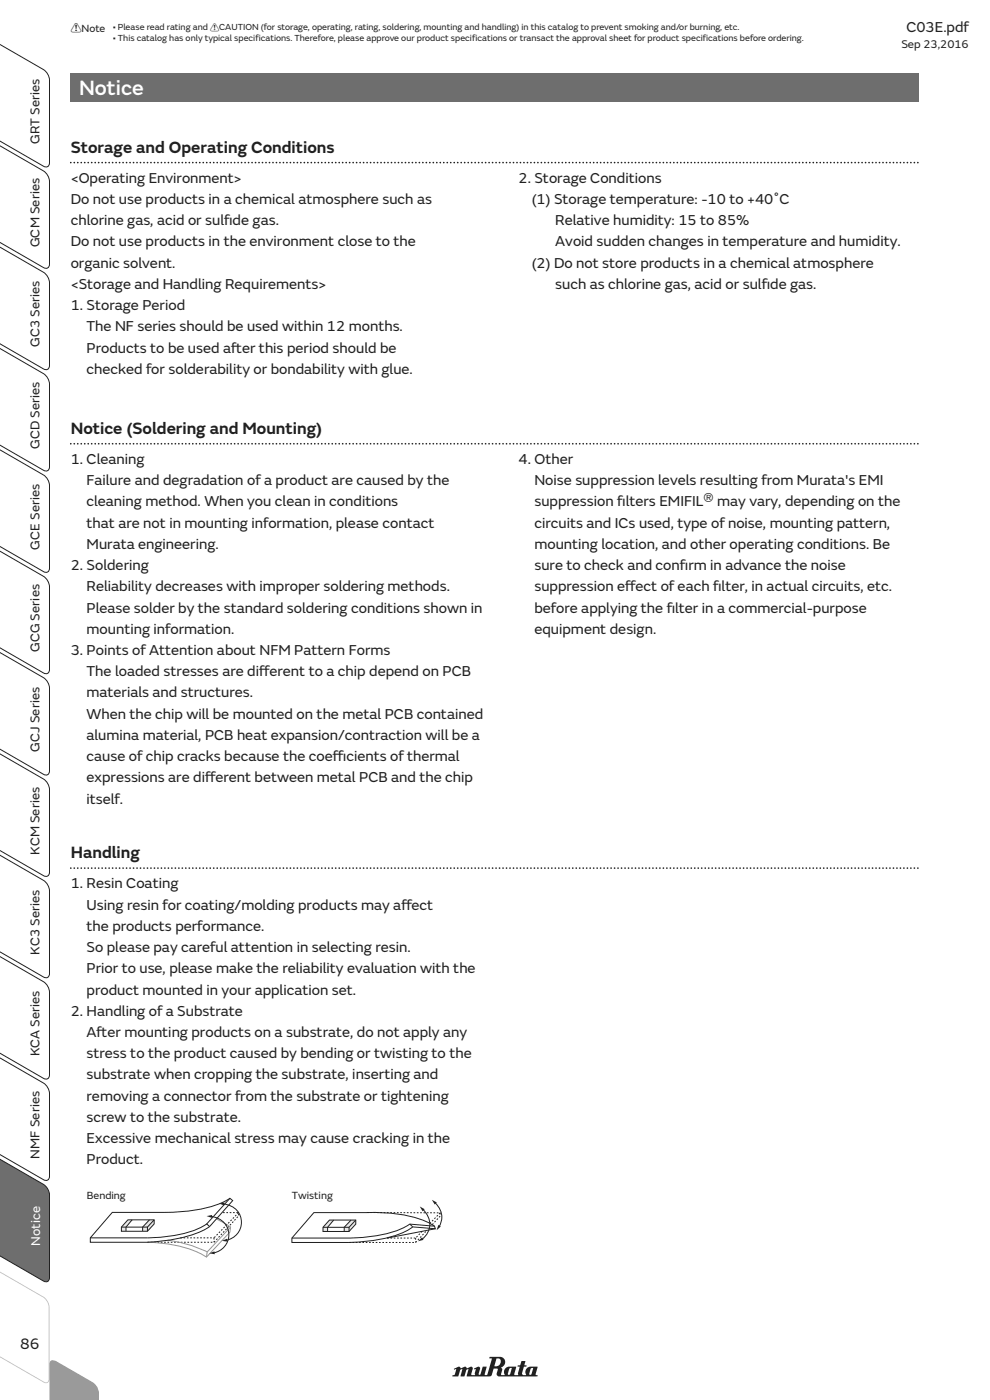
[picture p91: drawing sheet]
<svg xmlns="http://www.w3.org/2000/svg" width="210mm" height="297mm" viewBox="0 0 210 297" stroke-linecap="round" stroke-linejoin="round" font-family="sans-serif">
<defs><g id="words">
<text font-size="4.6" fill="#fff" x="16.8" y="20.2">Notice</text>
<g font-size="3.6" fill="#231f20">
<text x="15" y="32.4">Storage and Operating Conditions</text>
<text x="15" y="92">Notice (Soldering and Mounting)</text>
<text x="15" y="182">Handling</text>
</g>
<text font-size="3.4" fill="#231f20" x="4.3" y="286.1">86</text>
<g font-size="3.2" fill="#231f20">
<text x="192.3" y="6.7">C03E.pdf</text>
<text x="15" y="38.8">&lt;Operating Environment&gt;</text>
<text x="110" y="38.8">2. Storage Conditions</text>
<text x="15" y="43.3">Do not use products in a chemical atmosphere such as</text>
<text x="15" y="47.8">chlorine gas, acid or sulf</text>
<text x="47.5" y="47.8">ide gas.</text>
<text x="112.8" y="43.3">(1) Storage temperature: -10 to +40˚C</text>
<text x="117.8" y="47.8">Relative humidity: 15 to 85%</text>
<text x="15" y="52.3">Do not use products in the environment close to the</text>
<text x="117.8" y="52.3">Avoid sudden changes in temperature and humidity.</text>
<text x="15" y="56.8">organic solvent.</text>
<text x="112.8" y="56.8">(2) Do not store products in a chemical atmosphere</text>
<text x="15" y="61.3">&lt;Storage and Handling Requirements&gt;</text>
<text x="15" y="65.8">1. Storage Period</text>
<text x="117.8" y="61.3">such as chlorine gas, acid or sulf</text>
<text x="161.6" y="61.3">ide gas.</text>
<text x="18.4" y="70.3">The NF series should be used within 12 months.</text>
<text x="18.4" y="74.8">Products to be used af</text>
<text x="49" y="74.8">ter this period should be</text>
<text x="18.4" y="79.3">checked for solderability or bondability with glue.</text>
<text x="15" y="98.4">1. Cleaning</text>
<text x="110" y="98.4">4. Other</text>
<text x="18.4" y="102.9">Failure and degradation of a product are caused by the</text>
<text x="18.4" y="107.4">cleaning method. When you clean in conditions</text>
<text x="113.4" y="102.9">Noise suppression levels resulting from Murata's EMI</text>
<text x="113.4" y="107.4">suppression f</text>
<text x="130.9" y="107.4">ilters EMIFILr may vary, depending on the</text>
<text x="18.4" y="111.9">that are not in mounting information, please contact</text>
<text x="113.4" y="111.9">circuits and ICs used, type of noise, mounting pattern,</text>
<text x="18.4" y="116.4">Murata engineering.</text>
<text x="113.4" y="116.4">mounting location, and other operating conditions. Be</text>
<text x="15" y="120.9">2. Soldering</text>
<text x="18.4" y="125.4">Reliability decreases with improper soldering methods.</text>
<text x="113.4" y="120.9">sure to check and conf</text>
<text x="113.4" y="125.4">suppression ef</text>
<text x="132.6" y="125.4">fect of each f</text>
<text x="144.2" y="120.9">irm in advance the noise</text>
<text x="151.3" y="125.4">ilter, in actual circuits, etc.</text>
<text x="18.4" y="129.9">Please solder by the standard soldering conditions shown in</text>
<text x="113.4" y="130">before applying the f</text>
<text x="141.4" y="130">ilter in a commercial-purpose</text>
<text x="18.4" y="134.4">mounting information.</text>
<text x="113.4" y="134.5">equipment design.</text>
<text x="15" y="138.9">3. Points of Attention about NFM Pattern Forms</text>
<text x="18.4" y="143.4">The loaded stresses are dif</text>
<text x="55" y="143.4">ferent to a chip depend on PCB</text>
<text x="18.4" y="147.9">materials and structures.</text>
<text x="18.4" y="152.4">When the chip will be mounted on the metal PCB contained</text>
<text x="18.4" y="157">alumina material, PCB heat expansion/contraction will be a</text>
<text x="18.4" y="161.5">cause of chip cracks because the coef</text>
<text x="70.6" y="161.5">f</text>
<text x="70.6" y="161.5">icients of thermal</text>
<text x="18.4" y="166">expressions are dif</text>
<text x="43.5" y="166">ferent between metal PCB and the chip</text>
<text x="18.4" y="170.5">itself.</text>
<text x="15" y="188.5">1. Resin Coating</text>
<text x="18.4" y="193">Using resin for coating/molding products may af</text>
<text x="18.4" y="197.5">the products performance.</text>
<text x="85.1" y="193">fect</text>
<text x="18.4" y="202">So please pay careful attention in selecting resin.</text>
<text x="18.4" y="206.5">Prior to use, please make the reliability evaluation with the</text>
<text x="15" y="215.5">2. Handling of a Substrate</text>
<text x="18.4" y="211">product mounted in your application set.</text>
<text x="18.4" y="220">Af</text>
<text x="20.5" y="220">ter mounting products on a substrate, do not apply any</text>
<text x="18.4" y="224.5">stress to the product caused by bending or twisting to the</text>
<text x="18.4" y="229">substrate when cropping the substrate, inserting and</text>
<text x="18.4" y="233.5">removing a connector from the substrate or tightening</text>
<text x="18.4" y="238">screw to the substrate.</text>
<text x="18.4" y="242.5">Excessive mechanical stress may cause cracking in the</text>
<text x="18.4" y="247">Product.</text>
</g>
<g font-size="2.8" fill="#231f20">
<text x="8.4" y="30.6" transform="rotate(-90 8.4 30.6)">GRT Series</text>
<text x="8.4" y="52.5" transform="rotate(-90 8.4 52.5)">GCM Series</text>
<text x="8.4" y="73.7" transform="rotate(-90 8.4 73.7)">GC3 Series</text>
<text x="8.4" y="95.3" transform="rotate(-90 8.4 95.3)">GCD Series</text>
<text x="8.4" y="116.6" transform="rotate(-90 8.4 116.6)">GCE Series</text>
<text x="8.4" y="138.3" transform="rotate(-90 8.4 138.3)">GCG Series</text>
<text x="8.4" y="159.5" transform="rotate(-90 8.4 159.5)">GCJ Series</text>
<text x="8.4" y="181.3" transform="rotate(-90 8.4 181.3)">KCM Series</text>
<text x="8.4" y="202.5" transform="rotate(-90 8.4 202.5)">KC3 Series</text>
<text x="8.4" y="224.1" transform="rotate(-90 8.4 224.1)">KCA Series</text>
<text x="8.4" y="245.8" transform="rotate(-90 8.4 245.8)">NMF Series</text>
</g>
<text font-size="2.8" fill="#fff" x="8.5" y="264.3" transform="rotate(-90 8.5 264.3)">Notice</text>
<text font-size="2.5" fill="#231f20" x="191.2" y="10.3">Sep 23,2016</text>
<g font-size="2.3" fill="#231f20">
<text x="15" y="6.9">!Note</text>
<text x="18.4" y="254.3">Bending</text>
<text x="61.9" y="254.3">Twisting</text>
</g>
<g font-size="1.9" fill="#231f20">
<text x="23.9" y="6.5">• Please read rating and !CAUTION (for storage, operating, rating, soldering, mounting and handling) in this catalog to prevent smoking and/or burning, etc.</text>
<text x="23.9" y="8.8">• This catalog has only typical specifications. Therefore, please approve our product specifications or transact the approval sheet for product specifications before ordering.</text>
</g>
</g></defs>
<path d="M15 34.5h180M15 94.1h180M15 184.2h180" fill="none" stroke="#231f20" stroke-width=".35" stroke-dasharray="0 .7"/>
<path d="M15 15.5h180v6h-180z" fill="#6d6e70"/>
<path d="M96.3 290.5l.1 .2 .3-.2a1.12 1.12 0 0 1-.5 1.3h-.2v.3h1.2l.4-1.4 .4-.2-.2 1.6h.7l.4-1.4 .4-.2-.2 1.6h5l.2-.3 .5-1.4 .8 .1-.3 1a.5 .5 0 0 0 .5 .6h8.2v-.3l-.4-.1 .4-1.7h-1.4a1.22 1.22 0 0 0-1 1.8h-.7l-.2-.3 .4-1.5 .6-.1v-.1l-.5-.1 .2-.8-.8-.1-.3 .9-.5 .1v.2l.4 .1a2.03 2.03 0 0 0-.3 1.6l-.7 .1-.1-.1 .3-1.7a3.3 3.3 0 0 0-2 .2 1.35 1.35 0 0 0-.4 1.6h-.7l.2-1.2-.2-.4a1.18 1.18 0 0 0 .8-1.4 1.18 1.18 0 0 0-1.4-.9l-1.8 .1-.1 .3 .5 .1-.9 3.2-.2 .2-.4-.1 .4-1.7h-.8l-.5 1.6-.2 .2-.2-.2 .4-1.2-.4-.4-1 .4 .1 .2h.3l-.2 1.2h-.6l-.2-.1 .4-1.3-.2-.3-.2-.1-.8 .4-.3-.3-.2-.1-.8 .4-.5-.4zM105.3 288.3a.71 .71 0 0 1 .9 .3 .71 .71 0 0 1-.2 .9l-.3 .4h-.8zM108.1 290.4h.5l-.4 1.2-.3 .2-.2-.2zM112.6 290.4h.5l-.3 1.2-.4 .2-.2-.2z" fill="#231f20"/>
<g fill="#fff">
<path d="M23.8 257.2h11a29 29 0 0 0 12.8-2.3l1.2-.7 .6 .5-2.4 2.6 3.6-.1v.7l-2 2.2 .3 .2-.1 1.1-5 5.3a19.5 19.5 0 0 0-7.5-2.7l-5-.5h-12.1v-.9z"/>
<path d="M23.8 257.2h11a28.6 28.6 0 0 0 13.2-2.5l.8-.5 .6 .5-2.4 2.6 3.6-.1v.7l-2 2.2 .3 .2-.1 1.1-5 5.3a18.9 18.9 0 0 0-8.5-2.8l-4-.4h-12.1v-.9z"/>
</g>
<g fill="#e6e7e8">
<path d="M27.1 258.8h.9l-1.3 1.5v.9h-.9v-.9z"/>
<path d="M31.7 258.8h1v.9l-1.4 1.5h-1v-.9z"/>
</g>
<path d="M50.6 257.2l-5.2 5.4M31.3 263.5h14.1l5.2-5.6v-.7h-3.4M38.2 262.6h7.2M45.4 262.6v.9" fill="none" stroke="#231f20" stroke-width=".21" stroke-dasharray=".4 .4" stroke-linecap="butt"/>
<path d="M23.8 257.2h11a28.6 28.6 0 0 0 13.2-2.5l.8-.5 .6 .5-4.9 5.5a15.9 15.9 0 0 1-7 2.6l-6.3 .7h-12v-.9zM27.1 258.8h5.6v.9l-1.4 1.5h-5.5v-.9zM28 258.8l-1.3 1.5v.9M31.7 258.8l-1.4 1.5v.9M32.7 258.8l-1.4 1.5v.9M44.8 258.1a3.9 3.9 0 0 1 3.7 3.6 3.9 3.9 0 0 1-3.2 4.1M48.8 254.2l-4.9 5.4M25.8 260.3h5.5M44.5 260.2l-.6-.6a23 23 0 0 1-11.2 3h-13.5" fill="none" stroke="#231f20" stroke-width=".21"/>
<path d="M45.9 258.6l3 1.7-.1 1.1-5 5.3a18.9 18.9 0 0 0-8.5-2.8l-4-.4M35.6 263.1a25.8 25.8 0 0 1 8.3 2.5l-.1 1.1M48.9 260.3l-5 5.3" fill="none" stroke="#939598" stroke-width=".21"/>
<g fill="#231f20">
<path d="M43.8 258l1.2-.2v.6z"/>
<path d="M44.4 265.9l1.1-.4v.6z"/>
</g>
<path d="M47.4 255.4a3.9 3.9 0 0 1 3.8 3.6 3.9 3.9 0 0 1-3.2 4.1" fill="none" stroke="#231f20" stroke-width=".21"/>
<g fill="#231f20">
<path d="M46.4 255.3l1.2-.2-.1 .6z"/>
<path d="M47.1 263.2l1.1-.4v.6z"/>
</g>
<path d="M66.6 257.2l26.8 .1v.7l-1.7 1.8 .5 .3 .1 .6-1.9 .3 1.9-.3-1.8 .3-2.3 2.6h-26.3v-1z" fill="#fff"/>
<g fill="#e6e7e8">
<path d="M69.9 258.8h.9l-1.3 1.6v.8h-1v-.8z"/>
<path d="M74.5 258.8h1v.9l-1.5 1.5h-1v-.8z"/>
</g>
<path d="M91.7 259.8l1.7-1.8v-.7l-15.8-.1M93.4 257.3l-2.2 2.2M74.1 263.6h14.1l2.3-2.6M82.1 262.6h6.1M88.2 262.6v1M89.6 261.2l-1.4 1.4" fill="none" stroke="#231f20" stroke-width=".21" stroke-dasharray=".4 .4" stroke-linecap="butt"/>
<path d="M66.6 257.2h11a27.4 27.4 0 0 1 13.8 2.4 1.21 1.21 0 0 1 .9 1.1l-4.8-.4a12.6 12.6 0 0 1-5.4 2.3 39.3 39.3 0 0 1-8.1 1h-12.1v-1zM69.9 258.8h5.6v.9l-1.5 1.5h-5.5v-.8zM70.8 258.8l-1.3 1.6v.8M74.5 258.8l-1.5 1.6v.8M75.5 258.8l-1.5 1.6v.8M86.9 259.7l.6 .5M89.7 256.6a4 4 0 0 1-.2 6.3M68.5 260.4h5.5M92.2 260.1l-5.3-.4a23.6 23.6 0 0 1-11.4 2.9h-13.6M92.3 260.7l-10.2 1.9" fill="none" stroke="#231f20" stroke-width=".21"/>
<g fill="#231f20">
<path d="M88.7 263.3l.8-.8 .3 .5z"/>
<path d="M89 255.9l1.1 .6-.4 .5z"/>
</g>
<path d="M92.3 255.2a4 4 0 0 1 .9 5" fill="none" stroke="#231f20" stroke-width=".21"/>
<g fill="#231f20">
<path d="M93 259.9l.5 .3-.9 .8z"/>
<path d="M91.6 254.5l1.1 .6-.5 .4z"/>
</g>
<g fill="#fff">
<path d="M0 287h209v10h-209z"/>
<path d="M0 0h210v22h-210z"/>
</g>
<path d="M15 15.5h180v6h-180z" fill="#6d6e70"/>
<path d="M96.3 290.4l.1 .2 .3-.2a1.12 1.12 0 0 1-.5 1.3h-.2v.3h1.2l.4-1.4 .4-.2-.2 1.6h.7l.4-1.4 .4-.2-.2 1.6h5l.2-.3 .5-1.4 .8 .1-.3 1a.5 .5 0 0 0 .5 .6h8.2v-.3l-.4-.1 .4-1.7h-1.4a1.22 1.22 0 0 0-1 1.8h-.7l-.2-.3 .4-1.5 .6-.1v-.1l-.5-.1 .2-.8-.8-.1-.3 .9-.5 .1v.2l.4 .1a2.03 2.03 0 0 0-.3 1.6l-.7 .1-.1-.1 .3-1.7a3.3 3.3 0 0 0-2 .2 1.35 1.35 0 0 0-.4 1.6h-.7l.2-1.2-.2-.4a1.18 1.18 0 0 0 .8-1.4 1.18 1.18 0 0 0-1.4-.9l-1.8 .1-.1 .3 .5 .1-.9 3.2-.2 .2-.4-.1 .4-1.7h-.8l-.5 1.6-.2 .2-.2-.2 .4-1.2-.4-.4-1 .4 .1 .2h.3l-.2 1.2h-.6l-.2-.1 .4-1.3-.2-.3-.2-.1-.8 .4-.3-.3-.2-.1-.8 .4-.5-.4zM105.3 288.2a.71 .71 0 0 1 .9 .3 .71 .71 0 0 1-.2 .9l-.3 .4h-.8zM108.1 290.3h.5l-.4 1.2-.3 .2-.2-.2zM112.6 290.3h.5l-.3 1.2-.4 .2-.2-.2z" fill="#231f20"/>
<path d="M0 268l9.6 7.3 .7 1.2 .2 .8v15.2a.79 .79 0 0 1-.4 .9 .79 .79 0 0 1-.9-.1l-9.2-7.1v-.2l9.6 7.2a.57 .57 0 0 0 .7-.7v-15.2a2.68 2.68 0 0 0-1.2-2.1l-9.1-7z" fill="#bbbdc0"/>
<path d="M10.6 288.9a.99 .99 0 0 1 1.4-.1l7.5 4.3a3.5 3.5 0 0 1 1.5 3.9h-10.5z" fill="#939598"/>
<path d="M0 7v.1l9.6 7.9 .7 1.1 .2 .9v17.5a.79 .79 0 0 1-.4 .8 .79 .79 0 0 1-.9 0l-9.2-7.7z" fill="#fff"/>
<path d="M0 9.4l9.2 5.4 .7 .5 .4 .8 .2 .9v17.5a.79 .79 0 0 1-.4 .8 .79 .79 0 0 1-.9 0l-9.2-5.4" fill="none" stroke="#231f20" stroke-width=".21"/>
<path d="M0 28.5v.1l9.6 7.9 .7 1.1 .2 .9v17.5a.79 .79 0 0 1-.4 .8 .79 .79 0 0 1-.9 0l-9.2-7.7z" fill="#fff"/>
<path d="M0 30.9l9.2 5.4 .7 .5 .4 .8 .2 .9v17.5a.79 .79 0 0 1-.4 .8 .79 .79 0 0 1-.9 0l-9.2-5.4" fill="none" stroke="#231f20" stroke-width=".21"/>
<path d="M0 50v.1l9.6 7.9 .7 1.1 .2 .9v17.5a.79 .79 0 0 1-.4 .8 .79 .79 0 0 1-.9 0l-9.2-7.7z" fill="#fff"/>
<path d="M0 52.4l9.2 5.4 .7 .5 .4 .8 .2 .9v17.5a.79 .79 0 0 1-.4 .8 .79 .79 0 0 1-.9 0l-9.2-5.4" fill="none" stroke="#231f20" stroke-width=".21"/>
<path d="M0 71.5v.1l9.6 7.9 .7 1.1 .2 .9v17.5a.79 .79 0 0 1-.4 .8 .79 .79 0 0 1-.9 0l-9.2-7.7z" fill="#fff"/>
<path d="M0 73.9l9.2 5.4 .7 .5 .4 .8 .2 .9v17.5a.79 .79 0 0 1-.4 .8 .79 .79 0 0 1-.9 0l-9.2-5.4" fill="none" stroke="#231f20" stroke-width=".21"/>
<path d="M0 93v.1l9.6 7.9 .7 1.1 .2 .9v17.5a.79 .79 0 0 1-.4 .8 .79 .79 0 0 1-.9 0l-9.2-7.7z" fill="#fff"/>
<path d="M0 95.4l9.2 5.4 .7 .5 .4 .8 .2 .9v17.5a.79 .79 0 0 1-.4 .8 .79 .79 0 0 1-.9 0l-9.2-5.4" fill="none" stroke="#231f20" stroke-width=".21"/>
<path d="M0 114.5v.1l9.6 7.9 .7 1.1 .2 .9v17.5a.79 .79 0 0 1-.4 .8 .79 .79 0 0 1-.9 0l-9.2-7.7z" fill="#fff"/>
<path d="M0 116.9l9.2 5.4 .7 .5 .4 .8 .2 .9v17.5a.79 .79 0 0 1-.4 .8 .79 .79 0 0 1-.9 0l-9.2-5.4" fill="none" stroke="#231f20" stroke-width=".21"/>
<path d="M0 136v.1l9.6 7.9 .7 1.1 .2 .9v17.5a.79 .79 0 0 1-.4 .8 .79 .79 0 0 1-.9 0l-9.2-7.7z" fill="#fff"/>
<path d="M0 138.4l9.2 5.4 .7 .5 .4 .8 .2 .9v17.5a.79 .79 0 0 1-.4 .8 .79 .79 0 0 1-.9 0l-9.2-5.4" fill="none" stroke="#231f20" stroke-width=".21"/>
<path d="M0 157.5v.1l9.6 7.9 .7 1.1 .2 .9v17.5a.79 .79 0 0 1-.4 .8 .79 .79 0 0 1-.9 0l-9.2-7.7z" fill="#fff"/>
<path d="M0 159.9l9.2 5.4 .7 .5 .4 .8 .2 .9v17.5a.79 .79 0 0 1-.4 .8 .79 .79 0 0 1-.9 0l-9.2-5.4" fill="none" stroke="#231f20" stroke-width=".21"/>
<path d="M0 179v.1l9.6 7.9 .7 1.1 .2 .9v17.5a.79 .79 0 0 1-.4 .8 .79 .79 0 0 1-.9 0l-9.2-7.7z" fill="#fff"/>
<path d="M0 181.4l9.2 5.4 .7 .5 .4 .8 .2 .9v17.5a.79 .79 0 0 1-.4 .8 .79 .79 0 0 1-.9 0l-9.2-5.4" fill="none" stroke="#231f20" stroke-width=".21"/>
<path d="M0 200.5v.1l9.6 7.9 .7 1.1 .2 .9v17.5a.79 .79 0 0 1-.4 .8 .79 .79 0 0 1-.9 0l-9.2-7.7z" fill="#fff"/>
<path d="M0 202.9l9.2 5.4 .7 .5 .4 .8 .2 .9v17.5a.79 .79 0 0 1-.4 .8 .79 .79 0 0 1-.9 0l-9.2-5.4" fill="none" stroke="#231f20" stroke-width=".21"/>
<path d="M0 222v.1l9.6 7.9 .7 1.1 .2 .9v17.5a.79 .79 0 0 1-.4 .8 .79 .79 0 0 1-.9 0l-9.2-7.7z" fill="#fff"/>
<path d="M0 224.4l9.2 5.4 .7 .5 .4 .8 .2 .9v17.5a.79 .79 0 0 1-.4 .8 .79 .79 0 0 1-.9 0l-9.2-5.4" fill="none" stroke="#231f20" stroke-width=".21"/>
<path d="M0 243.5v.1l9.6 7.9 .7 1.1 .2 .9v17.5a.79 .79 0 0 1-.4 .8 .79 .79 0 0 1-.9 0l-9.2-7.7z" fill="#6d6e70"/>
<path d="M0 245.9l9.2 5.4 .7 .5 .4 .8 .2 .9v17.5a.79 .79 0 0 1-.4 .8 .79 .79 0 0 1-.9 0l-9.2-5.4" fill="none" stroke="#231f20" stroke-width=".21"/>
<use href="#words"/>
</svg>
